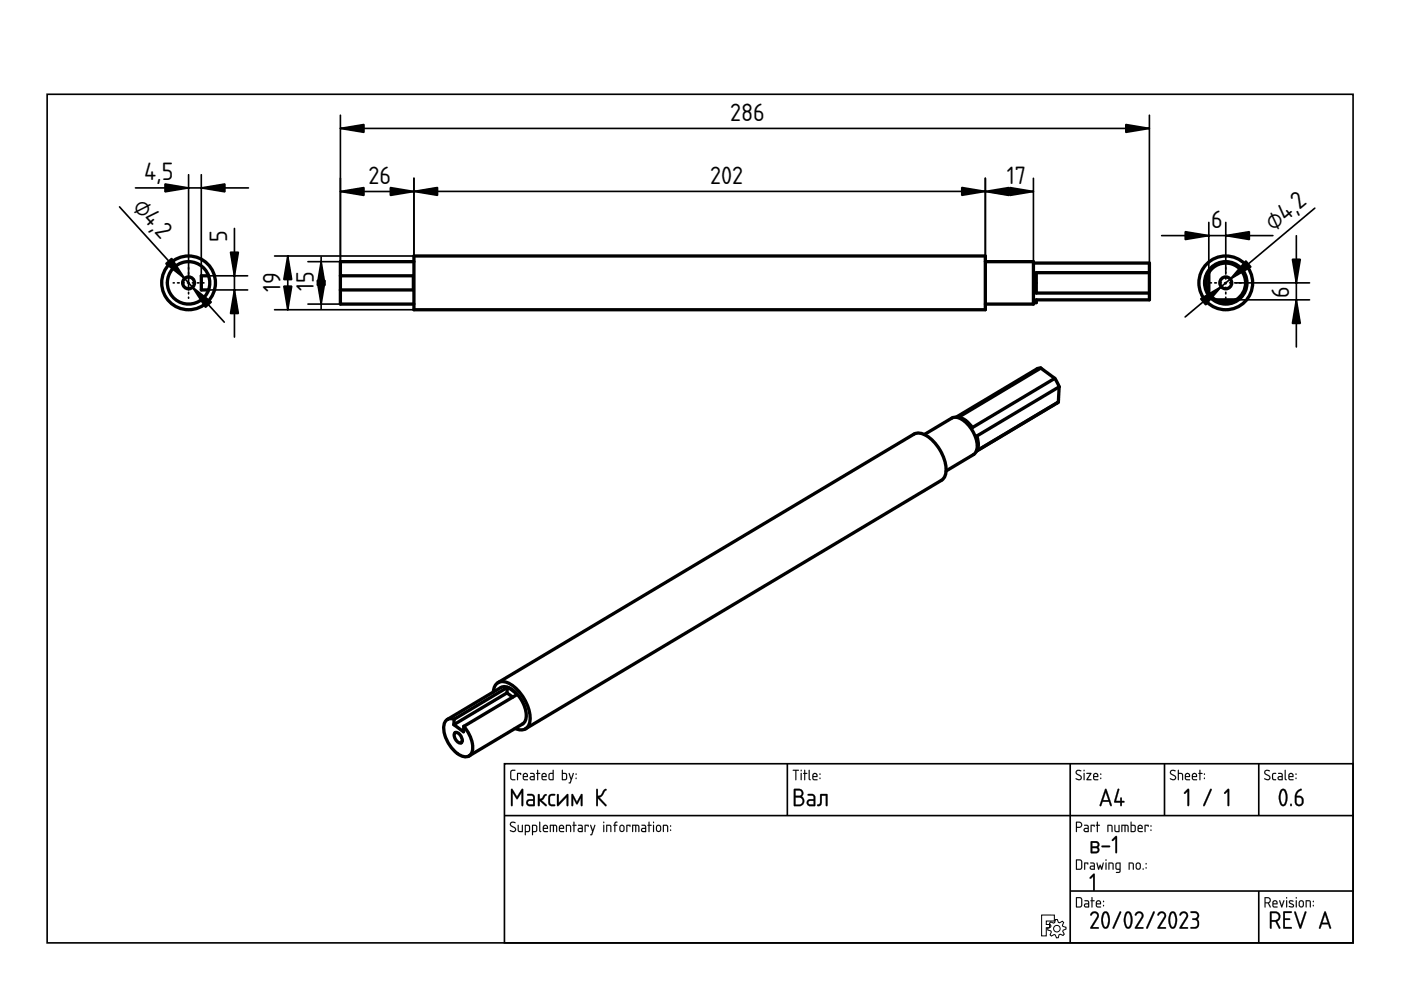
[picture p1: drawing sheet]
<svg xmlns="http://www.w3.org/2000/svg" width="297mm" height="210mm" viewBox="0 0 297 210" stroke-linecap="round" stroke-linejoin="round" font-family="sans-serif">
<defs><g id="words">
<g font-size="5">
<text x="154.8" y="25.7">286</text>
<text x="30.6" y="38.1">4,5</text>
<text x="78.1" y="39.1">26</text>
<text x="150.6" y="39.1">202</text>
<text x="213.4" y="39.1">17</text>
<text x="27.9" y="44.1" transform="rotate(48 27.9 44.1)">⌀4,2</text>
<text x="48.2" y="51.3" transform="rotate(-90 48.2 51.3)">5</text>
<text x="256.8" y="48.4">6</text>
<text x="270.1" y="49.1" transform="rotate(-40 270.1 49.1)">⌀4,2</text>
<text x="59.5" y="62" transform="rotate(-90 59.5 62)">19</text>
<text x="66.6" y="61.7" transform="rotate(-90 66.6 61.7)">15</text>
<text x="273.3" y="63.2" transform="rotate(-90 273.3 63.2)">6</text>
</g>
</g></defs>
<path d="M10 20h276.9v179.9h-276.9zM107 161.9h179.9v38h-179.9zM107 172.9h179.9M166.9 161.9v11M226.9 161.9v38M246.9 161.9v11M266.9 161.9v11M226.9 188.9h60M266.9 188.9v11" fill="none" stroke="#000" stroke-width=".35"/>
<g fill="#000">
<path d="M231.8 185.3l.1-.1 .2 .2v3.3l-.2 .2-.1-.2v-2.9l-.5 .5-.3-.2z"/>
<path d="M108.2 174.4a.7 .7 0 0 1 1.1 .1h-.1a.48 .48 0 0 0-.5-.1 .48 .48 0 0 0-.3 .5l1 .8-.1 .6a.76 .76 0 0 1-1.2-.3l.9 .2 .2-.3-1.1-.9zM108.3 174.4l-.2 .6 .9 .5a.37 .37 0 0 1 .2 .6 .37 .37 0 0 1-.5 .1l-.5-.2v.2a.67 .67 0 0 0 .8 .2 .67 .67 0 0 0 .4-.7l-1.1-.9 .2-.4 .7 .1 .1-.1-.7-.2zM109.8 174.9l.2 .1v1.1l.6 .1v-1.2l.2-.1v1.5h-.6l-.3-.1zM109.8 174.9l.1 1.4 .9 .1v-1.5l-.1 .1v1.2h-.5l-.2-.1v-1.1zM111.5 175.1v1.1h.5l.1-1zM111.5 175.1l.7 .1-.1 1h-.6zM111.3 174.9h.8l.3 .4-.1 1-.8 .1-.1 .7-.1-.1zM111.3 174.9v2.1h.2v-.6h.5a.94 .94 0 0 0 .3-1.4zM113 175.1v1.1h.6v-1zM113 175.1l.7 .1-.1 1h-.6zM112.8 174.9h.9l.2 .4-.1 1-.8 .1-.1 .7-.1-.1zM112.8 174.9v2.1h.2v-.6h.5a.94 .94 0 0 0 .3-1.4zM114.3 174.2l.2 .1v1.7l.3 .3-.2 .1-.3-.3zM114.4 174.3l-.1 1.8 .1 .2 .2 .1-.1-2.1zM115.4 175.2l-.1 .3h.7l-.2-.4zM115.4 175.2a.36 .36 0 0 1 .4-.1 .36 .36 0 0 1 .2 .5h-.7zM115.3 175a.55 .55 0 0 1 .7 0 .55 .55 0 0 1 .1 .8l-.8-.1 .1 .4 .8 .2-.7 .1a.92 .92 0 0 1-.2-1.4zM115.3 175l-.2 .4 .1 .9 1 .1v-.2h-.8l-.1-.3v-.2h.9l-.1-.6-.5-.2zM116.6 174.9l1.4 .1 .1 .3v1.1l-.2-.1-.1-1.1-.3-.1v1.2l-.1 .1-.2-.1v-1.2h-.4v1.2l-.2 .1zM116.6 174.9v1.5l.2-.1v-1.2h.4l.2 1.3v-1.3h.5v1.2l.2 .1a1.36 1.36 0 0 0-.3-1.5zM118.8 175.2l-.1 .3h.7l-.2-.4zM118.8 175.2a.36 .36 0 0 1 .4-.1 .36 .36 0 0 1 .2 .5h-.7zM118.7 175a.56 .56 0 0 1 .7 0 .56 .56 0 0 1 .1 .8l-.8-.1 .1 .4 .8 .2-.7 .1a.92 .92 0 0 1-.2-1.4zM118.7 175l-.2 .4 .1 .9 1 .1v-.2h-.8l-.1-.3v-.2h.9l-.1-.6-.4-.2zM120 174.9h.7l.3 .1 .1 1.4-.2-.1-.1-1.1-.6-.1v1.2l-.2 .1zM120 174.9v1.5l.2-.1v-1.2l.7 .1 .1 1.2 .1-.7a.7 .7 0 0 0-.3-.8 .7 .7 0 0 0-.8 0zM121.6 174.2l.2 .1v.6l.5 .1-.5 .1v1.2l-.1 .1-.1-.1v-1.2l-.3-.1 .3-.1zM121.6 174.2v.7l-.2 .1 .2 .1 .1 1.3 .1-1.3 .4-.1-.4-.1v-.6zM122.7 175.8l.1 .4h.5v-.5zM122.7 175.8l.7-.1v.5h-.7zM122.6 174.9h.7l.3 .4-.1 1.1h-.6a.46 .46 0 0 1-.5-.4 .46 .46 0 0 1 .5-.5h.4v-.3l-.7-.1zM122.6 174.9v.1l.7 .2 .1 .4h-.5a.43 .43 0 0 0-.4 .4 .43 .43 0 0 0 .4 .4h.6l.1-1.1-.3-.4zM124 174.9l.8 .1-.1 .3-.1-.2h-.4v1.2l-.1 .1-.2-.1zM124 174.9l.1 1.5 .1-1.3h.4l.1 .2 .1-.3zM125.1 174.9l.3 .1 .3 1 .3-1 .1-.1 .1 .1-.8 2.1-.3-.1 .3-.1 .2-.6zM125.2 174.9l.4 1.4-.2 .6-.3 .1 .3 .1 .8-2.1h-.2l-.3 1-.4-1zM127.9 174.9l.2 .1v1.3l-.1 .1-.1-.1zM127.9 174.9l.1 1.5 .1-1.4zM127.9 174.4a.15 .15 0 0 1 .3 0 .15 .15 0 0 1-.3 0zM127.9 174.2v.3h.2v-.3zM128.5 174.9h.7l.3 .1 .1 1.4-.2-.1-.1-1.1-.6-.1v1.2l-.2 .1zM128.6 174.9v1.5l.1-.1v-1.2l.7 .1 .1 1.2 .1-.7a.7 .7 0 0 0-.2-.8 .7 .7 0 0 0-.8 0zM130.4 174.3l.5-.1v.2l-.4 .1v.4l.4 .1-.4 .1v1.2l-.2 .1-.1-1.3-.2-.1 .2-.1zM130.4 174.3l-.1 .6-.3 .1 .3 .1v1.3l.1-1.3 .5-.1-.5-.1 .1-.3 .4-.2v-.2zM131.6 175.2v.8l.5 .1 .1-.8-.2-.2zM131.6 175.1l.5 .1 .1 .6a.36 .36 0 0 1-.3 .4 .36 .36 0 0 1-.4-.3zM131.5 175a.55 .55 0 0 1 .6-.1 .55 .55 0 0 1 .3 .5l-.1 .8-.2 .2h-.5l-.3-.5v-.7zM131.5 175l-.1 .2-.1 .7a.53 .53 0 0 0 .6 .5 .53 .53 0 0 0 .5-.5l-.2-.9-.4-.1zM132.8 174.9l.9 .1-.1 .3-.1-.2h-.5v1.2l-.1 .1-.1-.1zM132.8 174.9l.1 1.5 .1-1.3h.5l.1 .2 .1-.3zM134 174.9l1.4 .1 .2 .3-.1 1.1-.2-.1v-1.1l-.4-.1v1.2l-.1 .1-.1-.1v-1.2h-.5v1.2l-.2 .1zM134.1 174.9l-.1 1.5 .2-.1v-1.2h.5l.1 1.3 .1-1.3h.4l.1 1.2 .1 .1a1.36 1.36 0 0 0-.2-1.5zM136.2 175.8l.1 .4h.5v-.5zM136.2 175.8l.6-.1v.5h-.6zM136 174.9h.8l.2 .4v1.1h-.7a.46 .46 0 0 1-.4-.4 .46 .46 0 0 1 .4-.5h.5v-.3l-.8-.1zM136 174.9v.1l.8 .2v.4h-.5a.43 .43 0 0 0-.4 .4 .43 .43 0 0 0 .4 .4h.7v-1.1l-.3-.4zM137.5 174.2l.2 .1v.6l.5 .1-.5 .1v1.2l-.1 .1-.1-.1v-1.2l-.2-.1 .2-.1zM137.5 174.2v.7l-.2 .1 .2 .1 .1 1.3 .1-1.3 .4-.1-.4-.1v-.6zM138.5 174.9l.2 .1v1.3l-.1 .1-.2-.1zM138.5 174.9l.1 1.5 .1-1.4zM138.4 174.4a.15 .15 0 0 1 .3 0 .15 .15 0 0 1-.3 0zM138.5 174.2v.3h.1v-.3zM139.4 175.2l-.1 .8 .5 .1 .1-.8-.2-.2zM139.4 175.1l.5 .1 .1 .6a.36 .36 0 0 1-.4 .4 .36 .36 0 0 1-.3-.3zM139.3 175a.55 .55 0 0 1 .6-.1 .55 .55 0 0 1 .3 .5l-.1 .8-.3 .2h-.4l-.3-.5v-.7zM139.3 175l-.2 .2v.7a.53 .53 0 0 0 .5 .5 .53 .53 0 0 0 .6-.5l-.2-.9-.4-.1zM140.6 174.9h.6l.4 .1v1.4l-.2-.1v-1.1l-.6-.1v1.2l-.2 .1zM140.6 174.9v1.5l.1-.1v-1.2l.7 .1 .2 1.2v-.7a.7 .7 0 0 0-.2-.8 .7 .7 0 0 0-.8 0zM142.1 175.9h.2v.3l-.2-.1zM142.1 175.9v.2h.1v-.2zM142.1 175h.2v.3h-.2zM142.1 175v.2h.2v-.2z"/>
<path d="M108.3 174.4a.64 .64 0 0 1 1 .1h-.1a.49 .49 0 0 0-.6-.1 .49 .49 0 0 0-.2 .5l.7 .5a.6 .6 0 0 1 .2 .8 .6 .6 0 0 1-.9 .1l-.3-.1 .1-.2a.51 .51 0 0 0 .6 .2 .51 .51 0 0 0 .4-.5l-1-.6-.1-.3zM109.8 174.9l.2 .1v1.1l.2 .1h.5v-1.2l.1-.1v1.5l-.9-.1zM111.5 175.1v1.1h.5l.2-1zM111.3 174.9a.77 .77 0 0 1 .9 .1 .77 .77 0 0 1 .2 .9l-.3 .5h-.6v.7h-.2zM113 175.1v1.1h.6l.1-1zM112.8 174.9a.77 .77 0 0 1 1 .1 .77 .77 0 0 1 .1 .9l-.2 .5h-.7v.7h-.2zM114.3 174.2l.2 .1v1.7l.3 .3-.2 .1-.3-.3zM115.4 175.2l-.1 .3h.7l-.2-.4zM115.3 175a.55 .55 0 0 1 .7 0 .55 .55 0 0 1 .1 .7h-.8l.1 .5 .8 .1-.7 .1a.91 .91 0 0 1-.2-1.4zM116.6 174.9h1.2a1.25 1.25 0 0 1 .2 1.5l-.1-1.2-.2-.1h-.2l-.1 1.3-.2-.1v-1.2h-.4v1.2l-.2 .1zM118.8 175.2l-.1 .3h.7l-.2-.4zM118.7 175a.55 .55 0 0 1 .7 0 .55 .55 0 0 1 .1 .7h-.8l.1 .5 .8 .1-.7 .1a.91 .91 0 0 1-.2-1.4zM120 174.9a.71 .71 0 0 1 .8 0 .71 .71 0 0 1 .3 .8l-.1 .7-.1-1.2-.7-.1v1.2l-.2 .1zM121.6 174.2l.2 .1v.6l.4 .1-.4 .1-.1 1.3-.1-1.3-.2-.1 .2-.1zM122.7 175.8l.1 .4h.5v-.5zM122.6 174.9h.7l.3 .4-.1 1.1h-.6a.44 .44 0 0 1-.4-.4 .44 .44 0 0 1 .4-.5h.4v-.3l-.7-.1zM124 174.9l.8 .1-.1 .3-.1-.2h-.4l-.1 1.3zM125.2 174.9l.1 .1 .4 1 .3-1h.2l-.8 2.1-.3-.1 .3-.1 .2-.6zM127.9 174.9l.2 .1-.1 1.4zM127.9 174.4a.15 .15 0 0 1 .3 0 .15 .15 0 0 1-.3 0zM128.5 174.9a.71 .71 0 0 1 .9 0 .71 .71 0 0 1 .2 .8l-.1 .7-.1-1.2-.7-.1v1.2l-.2 .1zM130.4 174.3l.5-.1v.2l-.4 .2v.3l.4 .1-.4 .1-.2 1.3-.1-1.3-.2-.1 .2-.1zM131.6 175.2l-.1 .7a.34 .34 0 0 0 .4 .3 .34 .34 0 0 0 .3-.4l-.1-.6zM131.5 175l.6-.1a.93 .93 0 0 1 0 1.5h-.4a.96 .96 0 0 1-.2-1.4zM132.8 174.9l.9 .1-.1 .3-.1-.2h-.5l-.1 1.3zM134.1 174.9h1.2a1.25 1.25 0 0 1 .2 1.5l-.2-1.2-.2-.1h-.2l-.1 1.3-.1-.1v-1.2h-.5v1.2l-.2 .1zM136.2 175.8l.1 .4h.5v-.5zM136 174.9h.7l.3 .4v1.1h-.7a.44 .44 0 0 1-.4-.4 .44 .44 0 0 1 .4-.5h.5v-.3l-.8-.1zM137.5 174.2l.2 .1v.6l.5 .1-.5 .1-.1 1.3-.1-1.3-.2-.1 .2-.1zM138.5 174.9l.2 .1-.1 1.4zM138.4 174.4a.15 .15 0 0 1 .3 0 .15 .15 0 0 1-.3 0zM139.4 175.2l-.1 .7a.34 .34 0 0 0 .3 .3 .34 .34 0 0 0 .4-.4l-.1-.6zM139.3 175l.6-.1a.93 .93 0 0 1-.1 1.5h-.4a.96 .96 0 0 1-.1-1.4zM140.6 174.9a.71 .71 0 0 1 .8 0 .71 .71 0 0 1 .3 .8l-.1 .7-.2-1.2-.6-.1v1.2l-.2 .1zM142.1 175.9h.2v.2h-.2zM142.1 175h.2v.3h-.2z"/>
<path d="M108.3 163.4l.9-.2v.2l-.6 .1-.2 .1v1.3l.2 .3h.6l.1 .2h-.8l-.3-.3v-1.4zM109.6 163.9l.9 .1-.1 .3-.1-.2h-.5l-.1 1.3zM111.1 164.2v.3h.6l-.2-.4zM111 164a.55 .55 0 0 1 .8 0 .55 .55 0 0 1 0 .8h-.7l.1 .4 .7 .1-.6 .1a.91 .91 0 0 1-.3-1.4zM112.6 164.8v.4h.6v-.4zM112.4 163.9h.7l.3 .4-.1 1.1h-.6a.44 .44 0 0 1-.4-.4 .44 .44 0 0 1 .4-.5h.5l-.1-.3-.7-.1zM113.9 163.2l.2 .1v.6l.4 .1-.4 .1-.1 1.3-.1-1.3-.2-.1 .2-.1zM115.1 164.2l-.1 .3h.7l-.2-.4zM115 164a.55 .55 0 0 1 .7 0 .55 .55 0 0 1 .1 .8h-.8l.1 .4 .8 .1-.7 .1a.91 .91 0 0 1-.2-1.4zM116.6 164.1l-.1 .1a.63 .63 0 0 0 0 .7 .63 .63 0 0 0 .7 .3v-1.1zM116.4 164l.8-.1v-.6l.2-.1v2.2h-.8l-.3-.2zM119.3 164.1v1.1h.5a.78 .78 0 0 0 .2-1zM119.2 163.2l.1 .1v.6h.7l.2 .3v.8l-.2 .4-.9-.1zM120.6 163.9l.2 .1 .3 1 .4-1h.2l-.8 2.1-.3-.1 .2-.1 .2-.6zM122.1 164.9h.1v.2h-.1zM122.1 164h.1v.3h-.1z"/>
<path d="M108.3 163.3l1-.1v.2l-.7 .1-.2 .1v1.3l.1 .2 .8 .1v.2h-.8l-.3-.3v-1.4zM108.4 163.4l-.2 .3v1.4l.3 .3h.7v-.2h-.6l-.2-.3v-1.3l.2-.2h.6v-.2zM109.6 163.9l.9 .1-.1 .3-.1-.2h-.5v1.2l-.1 .1-.1-.1zM109.7 163.9v1.5l.1-1.3h.5l.1 .2 .1-.3zM111.1 164.2v.3h.6l-.2-.4zM111.1 164.2a.36 .36 0 0 1 .5-.1 .36 .36 0 0 1 .1 .5h-.7zM111 164a.55 .55 0 0 1 .8 0 .55 .55 0 0 1 0 .8h-.7v.3l.9 .2-.7 .1a.92 .92 0 0 1-.3-1.4zM111 164l-.2 .4 .2 .9 .9 .1v-.1l-.8-.1-.1-.3v-.2h.9l-.1-.6-.4-.2zM112.6 164.8v.4h.6v-.4zM112.5 164.8l.7-.1v.5h-.6zM112.4 163.9h.7l.3 .4v1.1h-.7a.46 .46 0 0 1-.4-.4 .46 .46 0 0 1 .4-.5h.5l-.1-.3-.7-.1zM112.4 163.9v.2l.8 .1v.4h-.5a.43 .43 0 0 0-.4 .4 .43 .43 0 0 0 .4 .4h.6l.1-1.1-.3-.4zM113.9 163.2l.2 .1v.6l.5 .1-.5 .1v1.2l-.1 .1-.1-.1v-1.2l-.3-.1 .3-.1zM113.9 163.3v.6l-.2 .1 .2 .1 .1 1.3 .1-1.3 .4-.1-.4-.1v-.6zM115.1 164.2l-.1 .3h.7l-.2-.4zM115.1 164.2a.36 .36 0 0 1 .4-.1 .36 .36 0 0 1 .2 .5h-.7zM115 164a.55 .55 0 0 1 .8 0 .55 .55 0 0 1 0 .8h-.8l.1 .3 .8 .2-.7 .1a.92 .92 0 0 1-.2-1.4zM115 164l-.2 .4 .1 .9 1 .1v-.1l-.8-.1-.1-.3v-.2h.9l-.1-.6-.4-.2zM116.6 164.1l-.1 1 .7 .1v-1.1zM116.6 164.1h.6v1.1h-.3a.65 .65 0 0 1-.3-1.1zM116.4 164l.8-.1v-.6l.2-.1v2.2h-.8l-.3-.2zM116.4 164l-.1 1.2 .3 .2h.7l.1-2.1h-.2v.6zM119.3 164.1v1.1h.5a.76 .76 0 0 0 0-1.1zM119.3 164.1h.5a.73 .73 0 0 1 .2 1l-.7 .1zM119.1 163.2l.3 .1-.1 .6h.7l.2 .3v1l-.2 .2-.9-.1zM119.2 163.2l-.1 2.1 .9 .1 .2-.4v-.8l-.2-.3h-.7v-.6zM120.6 163.9l.2 .1 .3 1 .3-1 .2-.1 .1 .1-.8 2.1-.3-.1 .2-.1 .2-.6zM120.6 163.9l.4 1.4-.2 .6-.2 .1 .3 .1 .8-2.1h-.2l-.4 1-.3-1zM122 164.9h.2v.3h-.2zM122.1 164.9v.2h.1v-.2zM122 164h.2v.3h-.2zM122.1 164v.2l.1 .1v-.3z"/>
<path d="M108.4 167.3h.3l.9 1.6 1-1.6h.3v3.6h-.3l-.1-.2v-2.6l-.9 1.4-.9-1.4v2.6v.2h-.3zM108.4 167.3v3.6h.2l.1-.2v-2.7l.9 1.4 1-1.4v2.7v.2h.3v-3.6h-.3l-1 1.7-.9-1.7zM112 169.9v.4l.2 .2 .8 .1v-.8zM112 169.9l1.1-.1v.8l-1.1-.1-.1-.3zM111.8 168.4l1.1-.1 .5 .6v1.9l-.2 .2h-.9a.77 .77 0 0 1-.8-.8 .77 .77 0 0 1 .8-.8h.7v-.5l-.2-.2h-1zM111.8 168.4v.2l1 .1 .2 .2 .1 .6h-.8a.72 .72 0 0 0-.7 .7 .72 .72 0 0 0 .7 .7l1.1-.1v-1.9l-.5-.5zM114.1 168.4h.3v1l.5-.2 .6-.8 .3-.1 .1 .2-.7 1-.4 .2 1.1 .9v.2l-.3 .1-1.2-1.1 .1 .9a.21 .21 0 0 1-.3 .3 .21 .21 0 0 1-.2-.3zM114.1 168.4v2.4h.3v-1.1l1.2 1.2h.3v-.3l-1.1-.9 .3-.2 .8-1h-.4l-.6 .7-.5 .2v-1zM116.4 168.5l.4-.2h.7l.2 .1v.3a.86 .86 0 0 0-1.1 .5l.1 1.2 1 .2v.1a.93 .93 0 0 1-1.5-.5l.1-1.3zM116.5 168.6l-.2 .3v1.3a.87 .87 0 0 0 1.4 .5l-.2-.1-.7-.1a1.97 1.97 0 0 1 0-1.8h.7l.2-.2-.2-.1h-.5zM118.1 168.4h.3l.1 .2v1.6l1.6-1.7 .4-.1v2.5h-.3l-.1-.2v-1.7l-1.6 1.8-.4 .1zM118.2 168.4v2.4h.3l1.7-1.8v1.7l.2 .2v-2.5l-.3 .1-1.7 1.8v-1.7v-.2zM121.2 168.4h.3l.8 1.6 .8-1.6h.4v2.5h-.3l-.1-.2v-1.5l-.8 1.4-.8-1.4v1.5v.2h-.3zM121.2 168.4v2.5h.3v-.2v-1.5l.8 1.3 .8-1.3 .1 1.5v.2h.2v-2.5h-.2l-.9 1.7-.8-1.7zM126.4 167.3h.3l.1 .2v1.2l.5-.1 .7-1.1 .5-.2 .1 .2-.3 .2a1.95 1.95 0 0 1-1.2 1.4l1.4 1.5a.21 .21 0 0 1 .1 .3 .21 .21 0 0 1-.4 0l-1.4-1.6v1.4l-.1 .2h-.3zM126.5 167.3l-.1 3.5 .2 .1 .1-.2v-1.5l1.6 1.6h.3l-.1-.2-1.5-1.5 .6-.2 1-1.5-.2-.1-.4 .2a1.76 1.76 0 0 1-1.2 1.3l-.1-1.3v-.2z"/>
<path d="M108.4 167.3h.3l.9 1.6 1-1.6h.3v3.6h-.3v-.2v-2.6l-1 1.4-.9-1.4v2.6l-.1 .2h-.2zM112 169.9l-.1 .4 .3 .2 .8 .1v-.8zM111.8 168.4h1.1l.5 .5v1.9l-.2 .1h-.9a.74 .74 0 0 1-.7-.7 .74 .74 0 0 1 .7-.8h.7v-.5l-.2-.2-1-.1zM114.1 168.4l.3 .1v.9a.95 .95 0 0 0 .9-.9l.4-.1a.17 .17 0 0 1 .2 .1 .17 .17 0 0 1-.1 .2l-.6 .8-.4 .2 1.1 .9a.18 .18 0 0 1 0 .3 .18 .18 0 0 1-.3 0l-1.2-1.1v.9a.19 .19 0 0 1-.2 .2 .19 .19 0 0 1-.2-.2zM116.5 168.5l.3-.1 .7-.1 .2 .1v.2a.86 .86 0 0 0-1.1 .6l.1 1.2 .1 .1 .9 .1v.1a.92 .92 0 0 1-1.4-.5v-1.3zM118.1 168.4h.3l.1 .2v1.6l1.6-1.7 .4-.1-.1 2.5h-.2l-.1-.2v-1.7l-1.6 1.8-.4 .1zM121.2 168.4h.3l.8 1.6 .9-1.6h.3v2.5h-.3l-.1-.2v-1.5l-.8 1.4-.8-1.4v1.5v.2h-.3zM126.5 167.3h.2l.1 .2v1.2a1.28 1.28 0 0 0 1.1-1.1l.5-.3a.18 .18 0 0 1 .2 .1 .18 .18 0 0 1-.1 .2l-.2 .1a1.95 1.95 0 0 1-1.2 1.4l1.4 1.5 .1 .3-.3-.1-1.5-1.5v1.4l-.1 .2h-.2z"/>
<path d="M168.1 163.2h1.2l.1 .1-.6 .1 .1 1.9-.2 .1-.1-.1v-1.9h-.5zM168.1 163.2v.2h.5l.1 2 .1-2 .6-.1zM169.8 163.9l.2 .1v1.3l-.1 .1-.2-.1zM169.8 163.9l.1 1.5 .1-1.4zM169.7 163.4a.15 .15 0 0 1 .3 0 .15 .15 0 0 1-.3 0zM169.8 163.2v.3h.1v-.3zM170.5 163.2l.2 .1v.6l.5 .1-.5 .1v1.2l-.1 .1-.1-.1v-1.2l-.2-.1 .2-.1zM170.5 163.3v.6l-.2 .1 .2 .1 .1 1.3 .1-1.3 .4-.1-.4-.1v-.6zM171.5 163.2l.2 .1v1.7l.2 .3-.1 .1-.4-.3zM171.5 163.3v1.8v.2l.3 .1-.1-2.1zM172.5 164.2l-.1 .3h.7l-.2-.4zM172.5 164.2a.36 .36 0 0 1 .5-.1 .36 .36 0 0 1 .1 .5h-.7zM172.4 164a.55 .55 0 0 1 .8 0 .55 .55 0 0 1 0 .8h-.8l.1 .3 .8 .2-.6 .1a.92 .92 0 0 1-.3-1.4zM172.4 164l-.2 .4 .2 .9 .9 .1v-.1l-.8-.1-.1-.3v-.2h.9l-.1-.6-.4-.2zM173.8 164.9h.1v.3h-.1zM173.8 164.9v.2h.1v-.2zM173.8 164h.1l.1 .3h-.2zM173.8 164v.2l.1 .1v-.3z"/>
<path d="M168.1 163.2l1.3 .1-.6 .1-.1 2-.1-2h-.5zM169.8 163.9l.2 .1-.1 1.4zM169.8 163.4a.14 .14 0 0 1 .2 0 .14 .14 0 0 1-.2 0zM170.5 163.2l.2 .1v.6l.5 .1-.5 .1-.1 1.3-.1-1.3-.2-.1 .2-.1zM171.5 163.2l.2 .1v1.7l.2 .3-.1 .1-.3-.3zM172.5 164.2l-.1 .3h.7l-.2-.4zM172.4 164a.55 .55 0 0 1 .8 0 .55 .55 0 0 1 0 .8h-.8l.1 .4 .8 .1-.6 .1a.91 .91 0 0 1-.3-1.4zM173.8 164.9h.1v.2h-.1zM173.8 164h.1v.3h-.1z"/>
<path d="M168.4 167.3l.9-.1a.93 .93 0 0 1 .9 .6 .93 .93 0 0 1-.2 1.1 1.11 1.11 0 0 1 .5 1.2 1.11 1.11 0 0 1-1 .8h-1.2zM168.7 169.1v1.5h.7a.74 .74 0 0 0 .8-.8 .74 .74 0 0 0-.8-.7zM168.7 167.6v1.1h.7a.56 .56 0 0 0 .6-.5 .56 .56 0 0 0-.6-.6zM171.5 169.9l-.1 .4 .2 .2 .9 .1v-.8zM171.3 168.4h1.1l.4 .5 .1 1.9-.2 .1h-1a.74 .74 0 0 1-.7-.7 .74 .74 0 0 1 .7-.8h.8v-.5l-.2-.2-1-.1zM173.9 168.4h1.5v2.5h-.3v-.2v-2h-.9a3.1 3.1 0 0 1-.1 2l-.7 .2-.1-.1v-.2a.47 .47 0 0 0 .6-.5z"/>
<path d="M168.4 167.2h.9a.96 .96 0 0 1 1 .6 .96 .96 0 0 1-.3 1.1 1.11 1.11 0 0 1 .5 1.2 1.11 1.11 0 0 1-1 .9l-1.2-.1v-3.4zM168.4 167.3v3.6h1.1a1.08 1.08 0 0 0 1-.9 1.08 1.08 0 0 0-.6-1.1l.4-.5a.92 .92 0 0 0-.4-1l-.3-.1zM168.7 169.1v1.5h.7a.72 .72 0 0 0 .7-.8 .72 .72 0 0 0-.7-.7zM168.6 169.1h1.1l.3 .2a.75 .75 0 0 1 .1 .9 .75 .75 0 0 1-.7 .4h-.8zM168.7 167.6v1.1h.7a.53 .53 0 0 0 .6-.5 .53 .53 0 0 0-.6-.6zM168.6 167.6h.8a.58 .58 0 0 1 .6 .6 .58 .58 0 0 1-.6 .5h-.8zM171.5 169.9l-.1 .4 .2 .2 .9 .1v-.8zM171.5 169.9l1-.1v.8l-1-.1-.1-.3zM171.2 168.4l1.2-.1 .5 .6v1.9l-.2 .2h-1a.77 .77 0 0 1-.7-.8 .77 .77 0 0 1 .7-.8h.8v-.5l-.2-.2h-1.1zM171.3 168.4v.2l1 .1 .2 .2v.6h-.8a.72 .72 0 0 0-.6 .7 .72 .72 0 0 0 .6 .7l1.1-.1v-1.9l-.4-.5zM173.9 168.4h1.5v2.5h-.3v-.2v-2h-.8a3.1 3.1 0 0 1-.2 2l-.7 .2h-.1v-.3a.46 .46 0 0 0 .5-.5zM173.9 168.4v1.7a.67 .67 0 0 1-.6 .6 .62 .62 0 0 0 .8 0 .62 .62 0 0 0 .1-.7v-1.3h.9v2l.3 .2v-2.5z"/>
<path d="M228.2 163.4a.7 .7 0 0 1 1 .1v.1a.48 .48 0 0 0-.6-.1 .48 .48 0 0 0-.3 .4l1 .8-.1 .6a.76 .76 0 0 1-1.1-.3l.8 .2 .2-.3-1-.9zM228.2 163.4l-.1 .6 .8 .6a.37 .37 0 0 1 .2 .5 .37 .37 0 0 1-.5 .1l-.4-.2-.1 .2a.67 .67 0 0 0 .8 .2 .67 .67 0 0 0 .4-.7l-1-.9 .1-.4 .8 .1v-.1l-.6-.2zM229.8 163.9l.2 .1v1.3l-.2 .1-.1-.1zM229.8 163.9v1.5l.1-1.4zM229.7 163.4a.15 .15 0 0 1 .3 0 .15 .15 0 0 1-.3 0zM229.8 163.2v.3h.1v-.3zM230.3 163.9h1.1l-.8 1.3h.7l.1 .2h-1.1l.8-1.3h-.7zM230.4 163.9v.2h.7l-.7 1.3h1l-.1-.2h-.7l.8-1.3zM232 164.2v.3h.6l-.1-.4zM232 164.2a.36 .36 0 0 1 .5-.1 .36 .36 0 0 1 .1 .5h-.6zM231.9 164a.55 .55 0 0 1 .8 0 .55 .55 0 0 1 .1 .8h-.8v.3l.9 .2-.7 .1a.92 .92 0 0 1-.3-1.4zM232 164l-.2 .4 .1 .9 .9 .1v-.1l-.7-.1-.1-.3v-.2h.8l-.1-.6-.4-.2zM233.3 164.9h.2v.3h-.2zM233.3 164.9v.2h.2v-.2zM233.3 164h.2v.3h-.2zM233.3 164v.2l.2 .1v-.3z"/>
<path d="M228.2 163.4a.64 .64 0 0 1 1 .1 .49 .49 0 0 0-.6-.1 .49 .49 0 0 0-.3 .6l.7 .4a.6 .6 0 0 1 .3 .8 .6 .6 0 0 1-1 .1l-.2-.1 .1-.2a.51 .51 0 0 0 .6 .2 .51 .51 0 0 0 .3-.5l-.9-.6-.2-.3zM229.8 163.9l.2 .1-.2 1.4zM229.7 163.4a.15 .15 0 0 1 .3 0 .15 .15 0 0 1-.3 0zM230.3 163.9h1.1l-.8 1.3h.7l.1 .2h-1l.7-1.3h-.7zM232 164.2v.3h.6l-.1-.4zM231.9 164a.55 .55 0 0 1 .8 0 .55 .55 0 0 1 .1 .8h-.8l.1 .4 .8 .1-.7 .1a.91 .91 0 0 1-.3-1.4zM233.3 164.9h.2v.2h-.2zM233.3 164h.2v.3h-.2z"/>
<path d="M228.3 174.4v.9h.5a.45 .45 0 0 0 .4-.5 .45 .45 0 0 0-.4-.4zM228.2 174.2h.6a.66 .66 0 0 1 .6 .7 .66 .66 0 0 1-.6 .6h-.5v.8l-.2 .1zM230 175.8l.1 .4h.5v-.5zM229.9 174.9h.7l.2 .4v1.1h-.6a.44 .44 0 0 1-.5-.4 .44 .44 0 0 1 .5-.5h.4v-.3l-.7-.1zM231.3 174.9l.8 .1-.1 .3-.1-.2h-.5l-.1 1.3zM232.6 174.2l.2 .1v.6l.4 .1-.4 .1-.1 1.3-.1-1.3-.3-.1 .3-.1zM234.8 174.9a.71 .71 0 0 1 .9 0 .71 .71 0 0 1 .2 .8l-.1 .7-.1-1.2-.7-.1v1.2l-.2 .1zM236.3 174.9l.2 .1v1.1l.2 .1h.5v-1.2l.1-.1v1.5l-.9-.1zM237.8 174.9h1.2a1.25 1.25 0 0 1 .2 1.5l-.1-1.2-.3-.1h-.2l-.1 1.3-.1-.1v-1.2h-.4v1.2l-.2 .1zM239.9 175.1v1.1h.4a.78 .78 0 0 0 .2-1zM239.7 174.2l.2 .1v.6h.7l.2 .3v.8l-.3 .4-.8-.1zM241.5 175.2l-.1 .3h.7l-.2-.4zM241.4 175a.55 .55 0 0 1 .7 0 .55 .55 0 0 1 .1 .7h-.8l.1 .5 .8 .1-.7 .1a.91 .91 0 0 1-.2-1.4zM242.7 174.9l.9 .1-.1 .3-.2-.2h-.4l-.1 1.3zM243.9 175.9h.2v.2h-.2zM243.9 175h.2v.3h-.2z"/>
<path d="M228.3 174.4v.9h.5a.43 .43 0 0 0 .4-.5 .43 .43 0 0 0-.4-.4zM228.3 174.4h.5a.46 .46 0 0 1 .4 .4 .46 .46 0 0 1-.4 .5h-.5zM228.1 174.2h.9l.3 .2a.67 .67 0 0 1 .1 .7 .67 .67 0 0 1-.6 .5l-.5-.1 .1 .8-.3 .1zM228.2 174.3v2.1l.1-.9a.87 .87 0 0 0 1-.3v.1a.66 .66 0 0 0-.5-1.1zM230 175.8l.1 .4h.5v-.5zM230 175.8l.6-.1v.5h-.6zM229.9 174.9h.7l.3 .4-.1 1.1h-.6a.46 .46 0 0 1-.5-.4 .46 .46 0 0 1 .5-.5h.4v-.3l-.7-.1zM229.9 174.9v.1l.7 .2v.4h-.4a.43 .43 0 0 0-.4 .4 .43 .43 0 0 0 .4 .4h.6v-1.1l-.2-.4zM231.2 174.9l.9 .1-.1 .3-.1-.2h-.5l.1 1.2-.2 .1-.1-.1zM231.3 174.9v1.5l.1-1.3h.5l.1 .2 .1-.3zM232.6 174.2l.2 .1v.6l.4 .1-.4 .1v1.2l-.1 .1-.2-.1 .1-1.2-.3-.1 .3-.1zM232.6 174.2v.7l-.2 .1 .2 .1 .1 1.3 .1-1.3 .4-.1-.4-.1v-.6zM234.8 174.9h.7l.3 .1 .1 1.4-.2-.1-.1-1.1-.6-.1v1.2l-.2 .1zM234.8 174.9v1.5l.2-.1v-1.2l.7 .1 .1 1.2 .1-.7a.7 .7 0 0 0-.3-.8 .7 .7 0 0 0-.8 0zM236.3 174.9l.2 .1v1.1l.6 .1v-1.2l.3-.1v1.5h-.7l-.3-.1zM236.3 174.9l.1 1.4 .9 .1v-1.5l-.1 .1v1.2h-.5l-.2-.1v-1.1zM237.8 174.9l1.4 .1 .1 .3v1.1l-.2-.1-.1-1.1-.4-.1v1.2l-.1 .1-.1-.1v-1.2h-.4v1.2l-.2 .1zM237.8 174.9v1.5l.1-.1v-1.2h.5l.1 1.3 .1-1.3h.4l.1 1.2 .2 .1a1.36 1.36 0 0 0-.3-1.5zM239.9 175.1v1.1h.4a.76 .76 0 0 0 .1-1.1zM239.9 175.1h.5a.73 .73 0 0 1 .2 1l-.7 .1zM239.7 174.2l.2 .1v.6h.7l.2 .2v1.1l-.3 .2-.8-.1zM239.7 174.2v2.1l.8 .1 .3-.4v-.8l-.2-.3h-.7v-.6zM241.5 175.2l-.1 .3h.7l-.2-.4zM241.5 175.2a.36 .36 0 0 1 .4-.1 .36 .36 0 0 1 .2 .5h-.7zM241.4 175a.56 .56 0 0 1 .7 0 .56 .56 0 0 1 .1 .8l-.8-.1 .1 .4 .8 .2-.7 .1a.92 .92 0 0 1-.2-1.4zM241.4 175l-.2 .4 .1 .9 .9 .1v-.2h-.7l-.1-.3v-.2h.8l-.1-.6-.4-.2zM242.7 174.9l.9 .1-.1 .3-.2-.2h-.4v1.2l-.1 .1-.1-.1zM242.7 174.9l.1 1.5 .1-1.3h.5l.1 .2v-.3zM243.9 175.9h.2v.3l-.2-.1zM244 175.9v.2h.1v-.2zM243.9 175h.2v.3h-.2zM244 175v.2h.1v-.2z"/>
<path d="M231.6 179.8v.8h.8a.37 .37 0 0 0 .3-.4 .37 .37 0 0 0-.4-.4zM231.3 178.4l1.1-.1a.73 .73 0 0 1 .7 .5 .73 .73 0 0 1-.3 .8 .73 .73 0 0 1 .3 .8 .73 .73 0 0 1-.7 .5h-1l-.2-.1zM231.6 178.7v.7h.8a.37 .37 0 0 0 .3-.3 .37 .37 0 0 0-.3-.4zM233.6 179.3h1.6l.2 .2-.2 .1h-1.5h-.1zM236.5 177.3l.1-.1 .2 .2v3.3l-.1 .2-.2-.2v-2.9l-.5 .5-.3-.1z"/>
<path d="M231.6 179.8v.8l.8-.1a.35 .35 0 0 0 .3-.3 .35 .35 0 0 0-.4-.4zM231.6 179.8h.9l.2 .3v.3l-.2 .2h-.9zM231.3 178.4l1.1-.1a.76 .76 0 0 1 .7 .5 .76 .76 0 0 1-.3 .8 .74 .74 0 0 1 .3 .9 .74 .74 0 0 1-.7 .4h-1l-.2-.1zM231.3 178.4v2.4l1.1 .1a.71 .71 0 0 0 .6-.5 .71 .71 0 0 0-.2-.8 .7 .7 0 0 0 .2-.8 .7 .7 0 0 0-.6-.4zM231.6 178.7v.7h.8a.35 .35 0 0 0 .3-.3 .35 .35 0 0 0-.3-.4zM231.6 178.7l.9 .1a.38 .38 0 0 1 .2 .4 .38 .38 0 0 1-.3 .3h-.8zM233.6 179.3h1.6l.2 .2-.2 .2h-1.5l-.1-.1zM233.6 179.3l.1 .3h1.5l.1-.1-.1-.2zM236.5 177.3l.1-.1 .3 .2v3.3l-.2 .2-.3-.2 .1-2.9-.5 .5-.3-.1zM236.5 177.3l-.7 .9h.3l.4-.4v2.9l.2 .2 .1-.2v-3.3v-.1z"/>
<path d="M234.3 167.3l.3 .1 1.1 3.2-.1 .4-.3-.2-.2-.8h-1.3l-.4 .9h-.2l-.1-.1zM234.4 167.3l-1.2 3.5 .1 .1 .2-.1 .2-.8h1.4l.5 .9 .1-.2-1.1-3.3zM234.4 168l-.5 1.7h1.1zM234.4 167.9l.6 1.8h-1.2zM237 167.2l.3 .1v.1l-.7 2.4h.9v-.5l.2-.2 .2 .2v.5h.3l.2 .2-.2 .2h-.3v.5l-.2 .2-.2-.2v-.5h-1.1l-.2-.2zM237 167.3l-.8 2.7 .2 .2h1.1v.5l.2 .2 .1-.2v-.6l.6-.1-.2-.2h-.4v-.6l-.2-.1-.1 .7h-.9l.7-2.4-.1-.1z"/>
<path d="M234.3 167.3l.3 .1 1.1 3.3-.1 .2-.5-.9h-1.3l-.4 .9-.3-.1zM234.4 168l-.5 1.7h1.1zM237 167.3h.3v.1l-.7 2.4h.9v-.5l.2-.2 .2 .2v.5h.3l.2 .2-.5 .2v.5l-.2 .2-.2-.2v-.5h-1.1l-.2-.2z"/>
<path d="M248.2 163.4a.7 .7 0 0 1 1 .1l-.1 .1a.48 .48 0 0 0-.5-.1 .48 .48 0 0 0-.3 .4l1 .8-.1 .6a.76 .76 0 0 1-1.1-.3l.8 .2 .2-.3-1-.9zM248.2 163.4l-.1 .6 .8 .6a.37 .37 0 0 1 .2 .5 .37 .37 0 0 1-.5 .1l-.5-.2v.2a.67 .67 0 0 0 .8 .2 .67 .67 0 0 0 .4-.7l-1.1-.9 .2-.4 .7 .1 .1-.1-.6-.2zM249.7 163.2h.2v.7h.7l.2 .2v1.3l-.2-.1-.1-1.1-.5-.1v1.2l-.3 .1zM249.8 163.3v2.1l.1-.1v-1.2h.5l.2 .1v1.1l.2 .1v-1.3l-.2-.2h-.7v-.6zM251.5 164.2l-.1 .3h.7l-.2-.4zM251.5 164.2a.36 .36 0 0 1 .4-.1 .36 .36 0 0 1 .2 .5h-.7zM251.4 164a.56 .56 0 0 1 .8 0 .56 .56 0 0 1 0 .8h-.8l.1 .3 .8 .2-.6 .1a.92 .92 0 0 1-.3-1.4zM251.4 164l-.2 .4 .1 .9 1 .1v-.1l-.8-.1-.1-.3v-.2h.9l-.1-.6-.4-.2zM253 164.2l-.1 .3h.7l-.2-.4zM253 164.2a.36 .36 0 0 1 .4-.1 .36 .36 0 0 1 .2 .5h-.7zM252.9 164a.56 .56 0 0 1 .7 0 .56 .56 0 0 1 .1 .8h-.8l.1 .3 .8 .2-.7 .1a.92 .92 0 0 1-.2-1.4zM252.9 164l-.2 .4 .1 .9 1 .1v-.1l-.8-.1-.1-.3v-.2h.9l-.1-.6-.4-.2zM254.3 163.2l.2 .1v.6l.5 .1-.5 .1v1.2l-.1 .1-.1-.1v-1.2l-.2-.1 .2-.1zM254.3 163.3v.6l-.2 .1 .2 .1 .1 1.3 .1-1.3 .4-.1-.4-.1v-.6zM255.3 164.9h.2v.3h-.2zM255.3 164.9v.2h.1v-.2zM255.3 164h.2v.3h-.2zM255.3 164v.2l.1 .1v-.3z"/>
<path d="M248.2 163.4a.64 .64 0 0 1 1 .1h-.1a.49 .49 0 0 0-.5-.1 .49 .49 0 0 0-.3 .6l.7 .4a.6 .6 0 0 1 .2 .8 .6 .6 0 0 1-.9 .1l-.2-.1v-.2a.51 .51 0 0 0 .6 .2 .51 .51 0 0 0 .4-.5l-.9-.6-.2-.3zM249.8 163.2h.1v.7h.7l.2 .2v1.3l-.2-.1v-1.1l-.2-.1h-.5v1.2l-.1 .1zM251.5 164.2l-.1 .3h.7l-.2-.4zM251.4 164a.55 .55 0 0 1 .7 0 .55 .55 0 0 1 .1 .8h-.8l.1 .4 .8 .1-.6 .1a.91 .91 0 0 1-.3-1.4zM253 164.2l-.1 .3h.7l-.2-.4zM252.9 164a.55 .55 0 0 1 .7 0 .55 .55 0 0 1 .1 .8h-.8l.1 .4 .8 .1-.7 .1a.91 .91 0 0 1-.2-1.4zM254.3 163.2l.2 .1v.6l.5 .1-.5 .1-.1 1.3-.1-1.3-.2-.1 .2-.1zM255.3 164.9h.1v.2h-.1zM255.3 164h.1l.1 .3h-.2z"/>
<path d="M251.7 167.3l.2-.1 .2 .2v3.3l-.2 .2-.2-.2 .1-2.9-.5 .5-.3-.1zM251.8 167.3l-.8 .9 .3 .1 .5-.5v2.9l.1 .2 .2-.2v-3.3v-.1zM256.6 167.3h.3v.2l-1.4 3.3-.4 .1v-.3zM256.6 167.3l-1.4 3.6 .2-.1 1.5-3.3-.1-.2zM260.2 167.3l.2-.1 .2 .2v3.3l-.2 .2-.2-.2 .1-2.9-.5 .5-.3-.1zM260.3 167.3l-.8 .9 .3 .1 .5-.5v2.9l.1 .2 .2-.2v-3.3v-.1z"/>
<path d="M251.8 167.3l.1-.1 .2 .2v3.3l-.2 .2-.1-.2v-2.9l-.5 .5-.3-.1zM256.6 167.3h.3v.2l-1.4 3.3-.4 .1v-.3zM260.3 167.3l.1-.1 .2 .2v3.3l-.2 .2-.1-.2v-2.9l-.5 .5-.3-.1z"/>
<path d="M268.2 163.4a.7 .7 0 0 1 1 .1l-.1 .1a.48 .48 0 0 0-.5-.1 .48 .48 0 0 0-.3 .4l1 .8-.1 .6a.76 .76 0 0 1-1.2-.3l.9 .2 .2-.3-1-.9zM268.2 163.4l-.1 .6 .8 .6a.37 .37 0 0 1 .2 .5 .37 .37 0 0 1-.5 .1l-.5-.2v.2a.67 .67 0 0 0 .8 .2 .67 .67 0 0 0 .4-.7l-1.1-.9 .2-.4 .7 .1 .1-.1-.6-.2zM269.8 164l.8-.1v.2l-.6 .1a.64 .64 0 0 0-.1 .7 .64 .64 0 0 0 .7 .3v.2h-.5l-.4-.2zM269.8 164a.83 .83 0 0 0-.1 .9 .83 .83 0 0 0 .8 .5v-.2h-.5a.76 .76 0 0 1 .2-1.1l.3-.1v-.1zM271.2 164.8v.4h.5v-.4zM271.1 164.8l.7-.1v.5h-.7zM271 163.9h.7l.3 .4-.1 1.1h-.6a.46 .46 0 0 1-.5-.4 .46 .46 0 0 1 .5-.5h.4v-.3l-.7-.1zM271 163.9v.2l.7 .1 .1 .4h-.5a.43 .43 0 0 0-.4 .4 .43 .43 0 0 0 .4 .4h.6l.1-1.1-.3-.4zM272.4 163.2l.2 .1v1.7l.2 .3-.1 .1-.3-.3zM272.4 163.3v1.8l.1 .2 .2 .1-.1-2.1zM273.4 164.2v.3h.6l-.1-.4zM273.4 164.2a.36 .36 0 0 1 .5-.1 .36 .36 0 0 1 .1 .5h-.6zM273.3 164a.56 .56 0 0 1 .8 0 .56 .56 0 0 1 .1 .8h-.8v.3l.9 .2-.7 .1a.92 .92 0 0 1-.3-1.4zM273.4 164l-.2 .4 .1 .9 .9 .1v-.1l-.7-.1-.1-.3v-.2h.8l-.1-.6-.4-.2zM274.7 164.9h.2v.3h-.2zM274.7 164.9v.2h.2l-.1-.2zM274.7 164h.2v.3h-.2zM274.7 164v.2l.2 .1v-.3z"/>
<path d="M268.2 163.4a.64 .64 0 0 1 1 .1h-.1a.49 .49 0 0 0-.5-.1 .49 .49 0 0 0-.3 .6l.7 .4a.6 .6 0 0 1 .2 .8 .6 .6 0 0 1-.9 .1l-.2-.1v-.2a.51 .51 0 0 0 .6 .2 .51 .51 0 0 0 .4-.5l-.9-.6-.2-.3zM269.8 164l.7-.1v.2a.44 .44 0 0 0-.5 0 .44 .44 0 0 0-.1 .5v.5l.7 .2a.55 .55 0 0 1-.7 .1 .55 .55 0 0 1-.2-.7zM271.1 164.8l.1 .4h.5v-.4zM271 163.9h.7l.3 .4-.1 1.1h-.6a.44 .44 0 0 1-.4-.4 .44 .44 0 0 1 .4-.5h.4v-.3l-.7-.1zM272.4 163.2l.2 .1v1.7l.2 .3-.1 .1-.3-.3zM273.4 164.2v.3h.6l-.1-.4zM273.3 164a.55 .55 0 0 1 .8 0 .55 .55 0 0 1 .1 .8h-.8l.1 .4 .8 .1-.7 .1a.91 .91 0 0 1-.3-1.4zM274.7 164.9h.2v.2h-.2zM274.7 164h.2v.3h-.2z"/>
<path d="M271.9 167.6l-.4 1.3a2.07 2.07 0 0 0 .5 1.7 2.3 2.3 0 0 0 .5-2.3l-.2-.6zM271.6 167.4a.84 .84 0 0 1 1 0 .84 .84 0 0 1 .3 .9l.1 .9a2.09 2.09 0 0 1-.7 1.7h-.2a1.53 1.53 0 0 1-1-1.7l.2-1.2zM273.6 170.5h.3v.4h-.3zM275 167.8l.8-.5 .2 .1a1.88 1.88 0 0 0-1.1 1.3 1.12 1.12 0 0 1 1.5 .9 1.12 1.12 0 0 1-1.2 1.3l-.5-.4-.2-.4a2.91 2.91 0 0 1 .3-2.1zM274.9 169.1v1a.57 .57 0 0 0 .6 .5 .57 .57 0 0 0 .5-.6l-.1-.7-.3-.2z"/>
<path d="M271.9 167.7l-.4 1.2a2.09 2.09 0 0 0 .5 1.6l.3-.1 .2-.6 .1-1.2-.3-.9zM271.9 167.6h.1a2.19 2.19 0 0 1 .6 1.9l-.2 .9-.5 .2-.3-.5-.1-1 .1-.8zM271.6 167.4l.5-.2 .5 .3 .3 .8 .1 .9a2.11 2.11 0 0 1-.7 1.7h-.5l-.3-.2-.4-1.2 .1-1.2zM271.7 167.4a2.82 2.82 0 0 0 .1 3.5l.6-.1 .3-.4 .2-.9v-1.2a.82 .82 0 0 0-.4-.8 .82 .82 0 0 0-.8-.1zM273.6 170.5l.2-.1 .1 .5h-.3zM273.6 170.5v.3h.2v-.3zM275 167.7l.7-.5 .3 .2-.1 .2a1.46 1.46 0 0 0-1 1.1h.8l.5 .3a1.4 1.4 0 0 1-.1 1.7 .89 .89 0 0 1-1.3 0l-.3-.6a2.94 2.94 0 0 1 .3-2.1zM275 167.8l-.2 .2a2.89 2.89 0 0 0-.2 2.1 .93 .93 0 0 0 1.1 .8 .93 .93 0 0 0 .7-1.3 1.12 1.12 0 0 0-1.5-.8l.2-.7 .8-.6v-.2h-.2zM274.9 169.1v1l.2 .4 .4 .1 .4-.2a.84 .84 0 0 0-.4-1.3zM274.9 169.1h.7l.3 .1a.74 .74 0 0 1 .2 1 .74 .74 0 0 1-1 .3l-.2-.4z"/>
<path d="M228.3 182.4v1.8h.7l.2-.3v-1.3l-.2-.2zM228.2 182.2h.9l.3 .3v1.4l-.3 .5h-1zM229.9 182.9l.8 .1-.1 .3-.1-.2h-.4l-.1 1.3zM231.3 183.8l.1 .4h.5v-.5zM231.2 182.9h.7l.2 .4v1.1h-.6a.44 .44 0 0 1-.5-.4 .44 .44 0 0 1 .5-.5h.4v-.3l-.7-.1zM232.5 182.9l.2 .1 .2 .9 .4-.6 .3 .6 .2-.9 .2-.1-.3 1.5-.2-.1-.3-.6-.2 .6-.2 .1zM234.4 182.9l.2 .1-.1 1.4zM234.4 182.4a.15 .15 0 0 1 .3 0 .15 .15 0 0 1-.3 0zM235 182.9a.71 .71 0 0 1 .9 0 .71 .71 0 0 1 .2 .8l-.1 .7-.1-1.2-.7-.1v1.2l-.2 .1zM236.8 183.2l-.1 .9 .7 .1v-1.1zM236.6 183l1-.1v.5a1.95 1.95 0 0 1-.1 1.6l-.3 .1-.6-.1 .6-.1 .2-.5a.62 .62 0 0 1-.7-.1 .62 .62 0 0 1-.2-.6zM239.3 182.9a.71 .71 0 0 1 .9 0 .71 .71 0 0 1 .2 .8l-.1 .7-.1-1.2-.7-.1v1.2l-.2 .1zM241.1 183.2l-.1 .7a.34 .34 0 0 0 .4 .3 .34 .34 0 0 0 .3-.4l-.1-.6zM241 183l.6-.1a.93 .93 0 0 1-.1 1.5h-.4a.96 .96 0 0 1-.1-1.4zM242.3 184.1h.1l.1 .3h-.2zM242.9 183.9h.2v.2h-.2zM242.9 183h.2v.3h-.2z"/>
<path d="M228.3 182.4v1.8h.7l.2-.3v-1.3l-.2-.1zM228.3 182.4h.7l.2 .2 .1 1.3a.72 .72 0 0 1-1 .3zM228.1 182.2h1l.3 .3 .1 1.4-.4 .5h-1zM228.2 182.2v2.2h.9l.3-.5v-1.4l-.3-.2zM229.9 182.9l.9 .1-.2 .3-.1-.2h-.4v1.2l-.1 .1-.2-.1zM229.9 182.9l.1 1.5 .1-1.3h.4l.1 .2 .1-.3zM231.3 183.8l.1 .4h.5v-.5zM231.3 183.8l.6-.1v.5l-.6-.1zM231.2 182.9h.7l.3 .4-.1 1.1h-.6a.46 .46 0 0 1-.5-.4 .46 .46 0 0 1 .5-.5h.4v-.3l-.7-.1zM231.2 182.9v.1l.7 .2v.3h-.4a.43 .43 0 0 0-.5 .5 .43 .43 0 0 0 .5 .4h.6v-1.1l-.2-.4zM232.5 182.9l.2 .1 .2 .9 .4-.6 .3 .6 .2-.9 .2-.1-.3 1.5-.2-.1-.3-.6-.2 .6-.2 .1zM232.5 182.9l.4 1.5 .3-.7 .3 .6 .1 .1 .4-1.5-.2 .1-.2 1-.3-.7-.4 .7-.2-1zM234.4 182.9l.2 .1v1.3l-.1 .1-.1-.1zM234.4 182.9l.1 1.5 .1-1.4zM234.4 182.4a.15 .15 0 0 1 .3 0 .15 .15 0 0 1-.3 0zM234.4 182.2v.3h.2v-.3zM235 182.9l.7-.1 .3 .2 .1 1.4-.2-.1-.1-1.1-.6-.1v1.2l-.2 .1zM235 182.9v1.5l.2-.1v-1.2l.7 .1 .1 1.2 .1-.7a.7 .7 0 0 0-.2-.8 .7 .7 0 0 0-.9 0zM236.8 183.2l-.1 .9 .7 .1v-1.1zM236.8 183.1h.6v1.1h-.6zM236.6 183l1-.1v.5a1.96 1.96 0 0 1-.1 1.6l-.3 .1-.6-.1 .7-.2 .1-.4a.62 .62 0 0 1-.7 0 .62 .62 0 0 1-.2-.7zM236.6 183l-.1 1.1 .2 .3h.7v.3l-.2 .2-.6 .1a.65 .65 0 0 0 1-.3l-.1-1.8zM239.3 182.9l.7-.1 .3 .2 .1 1.4-.2-.1-.1-1.1-.6-.1v1.2l-.2 .1zM239.3 182.9v1.5l.2-.1v-1.2l.7 .1 .1 1.2 .1-.7a.7 .7 0 0 0-.2-.8 .7 .7 0 0 0-.9 0zM241.1 183.2l-.1 .8 .5 .1 .1-.8-.2-.2zM241.1 183.1l.5 .1 .1 .6a.36 .36 0 0 1-.3 .4 .36 .36 0 0 1-.4-.3zM241 183l.5-.1 .3 .3 .1 .8-.4 .4h-.4l-.3-.4v-.8zM241 183l-.2 .2v.7a.53 .53 0 0 0 .5 .5 .53 .53 0 0 0 .6-.5l-.2-.9-.4-.1zM242.3 184.1h.2v.3h-.2zM242.3 184.2v.2h.1v-.2zM242.9 183.9h.2v.2h-.2zM242.9 183.9v.2h.2v-.2zM242.9 183h.2v.3h-.2zM242.9 183v.2h.2v-.2z"/>
<path d="M228.3 190.4v1.8h.7l.2-.3v-1.3l-.2-.2zM228.2 190.2h.9l.3 .3v1.4l-.3 .5h-1zM230.1 191.8l.1 .4h.5v-.5zM230 190.9h.7l.2 .4v1.1h-.7a.44 .44 0 0 1-.4-.4 .44 .44 0 0 1 .4-.5h.5v-.3l-.7-.1zM231.4 190.2l.2 .1v.6l.5 .1-.5 .1-.1 1.3-.1-1.3-.2-.1 .2-.1zM232.6 191.2v.3h.6l-.2-.4zM232.5 191a.55 .55 0 0 1 .8 0 .55 .55 0 0 1 0 .7h-.7l.1 .5 .7 .1-.6 .1a.91 .91 0 0 1-.3-1.4zM233.9 191.9h.1v.2h-.1zM233.9 191h.2v.2h-.2z"/>
<path d="M228.3 190.4v1.8h.7l.2-.3v-1.3l-.2-.1zM228.3 190.4h.7l.2 .2 .1 1.3a.72 .72 0 0 1-1 .3zM228.1 190.2h1l.3 .3 .1 1.4-.4 .5h-1zM228.2 190.2v2.2h.9l.3-.5v-1.4l-.3-.2zM230.1 191.8l.1 .4h.5v-.5zM230.1 191.8l.6-.1v.5l-.6-.1zM229.9 190.9h.8l.2 .4v1.1h-.7a.46 .46 0 0 1-.4-.4 .46 .46 0 0 1 .4-.5h.5v-.3l-.8-.1zM230 190.9v.1l.7 .2v.3h-.5a.43 .43 0 0 0-.4 .5 .43 .43 0 0 0 .4 .4h.7v-1.1l-.2-.4zM231.4 190.2l.2 .1v.6l.5 .1-.5 .1v1.2l-.1 .1-.1-.1v-1.2l-.2-.1 .2-.1zM231.5 190.2l-.1 .7-.2 .1 .2 .1 .1 1.3 .1-1.3 .5-.1-.5-.1v-.6zM232.6 191.2v.3h.6l-.2-.4zM232.6 191.2a.36 .36 0 0 1 .5-.1 .36 .36 0 0 1 .1 .4h-.7zM232.5 191a.55 .55 0 0 1 .8 0 .55 .55 0 0 1 0 .8l-.7-.1v.4l.9 .2-.7 .1a.92 .92 0 0 1-.3-1.4zM232.5 191l-.1 .4 .1 .9 .9 .1v-.2h-.7l-.2-.3v-.2h.9l-.1-.7-.4-.1zM233.9 191.9h.2v.2h-.2zM233.9 191.9v.2h.1v-.2zM233.9 191h.2v.3h-.2zM233.9 191v.2h.1v-.2z"/>
<path d="M231.4 193.5a.92 .92 0 0 1 1.3-.1 .92 .92 0 0 1 .1 1.3l-1.2 1.9h1.2h.1v.3h-1.7v-.3l1.3-2.1a.6 .6 0 0 0-.3-.9 .6 .6 0 0 0-.8 .5l-.3-.1zM234.3 193.6l-.5 1.3a2.07 2.07 0 0 0 .6 1.7 2.3 2.3 0 0 0 .5-2.3l-.3-.6zM234 193.4a.84 .84 0 0 1 .9 0 .84 .84 0 0 1 .3 .9l.1 .9a2.09 2.09 0 0 1-.7 1.7h-.2a1.53 1.53 0 0 1-.9-1.7l.2-1.2zM237.4 193.3h.3v.2l-1.5 3.3-.3 .1v-.3zM239 193.6l-.4 1.3a2.07 2.07 0 0 0 .6 1.7 2.3 2.3 0 0 0 .4-2.3l-.2-.6zM238.8 193.4a.84 .84 0 0 1 .9 0 .84 .84 0 0 1 .3 .9l.1 .9a2.09 2.09 0 0 1-.7 1.7h-.2a1.53 1.53 0 0 1-.9-1.7l.2-1.2zM240.9 193.5a.92 .92 0 0 1 1.2-.1 .92 .92 0 0 1 .2 1.3l-1.2 1.9h1.2h.1v.3h-1.7l-.1-.3 1.4-2.1a.6 .6 0 0 0-.3-.9 .6 .6 0 0 0-.8 .5l-.3-.1zM244.6 193.3h.2v.2l-1.4 3.3-.3 .1v-.3zM245.7 193.5a.92 .92 0 0 1 1.2-.1 .92 .92 0 0 1 .2 1.3l-1.2 1.9h1.1h.2v.3h-1.8v-.3l1.3-2.1a.6 .6 0 0 0-.2-.9 .6 .6 0 0 0-.8 .5l-.3-.1zM248.5 193.6l-.4 1.3a2.07 2.07 0 0 0 .5 1.7 2.3 2.3 0 0 0 .5-2.3l-.2-.6zM248.2 193.4a.84 .84 0 0 1 .9 0 .84 .84 0 0 1 .4 .9l.1 .9a2.09 2.09 0 0 1-.7 1.7h-.3a1.53 1.53 0 0 1-.9-1.7l.2-1.2zM250.3 193.5a.92 .92 0 0 1 1.3-.1 .92 .92 0 0 1 .1 1.3l-1.1 1.9h1.1h.1v.3h-1.7v-.3l1.3-2.1a.6 .6 0 0 0-.2-.9 .6 .6 0 0 0-.9 .5l-.2-.1zM252.5 193.3a1.2 1.2 0 0 1 1.7 .8l-.4 .8a1.18 1.18 0 0 1 .3 1.6 1.18 1.18 0 0 1-1.7 .2l.2-.1a.88 .88 0 0 0 1-.1 .88 .88 0 0 0 .3-1l-.4-.4-.7-.1v-.3a.67 .67 0 0 0 .9-.2 .67 .67 0 0 0-.1-.8l-1.1-.2z"/>
<path d="M231.4 193.5a.92 .92 0 0 1 1.4 .1l.2 .3-.1 .6-1.3 2.1 1.2-.1 .2 .1-.1 .3h-1.7v-.3l1.3-2.1 .1-.4-.1-.3a.64 .64 0 0 0-1.1 .3l-.3-.1zM231.5 193.4l-.3 .6 .1 .1 .2-.1a.59 .59 0 0 1 .9-.4 .59 .59 0 0 1 .1 .9l-1.3 2.1v.3h1.7l-.1-.3h-1.2l1.2-1.9a.94 .94 0 0 0-.5-1.4zM234.3 193.6l-.4 1.3a2.09 2.09 0 0 0 .5 1.6l.3-.2 .1-.5 .1-1.2-.3-.9zM234.2 193.6h.2a2.19 2.19 0 0 1 .6 1.9l-.3 .9-.4 .2-.3-.5-.2-1 .1-.8zM234 193.3l.4-.1 .5 .3 .4 .8v.9a2.11 2.11 0 0 1-.7 1.7h-.4l-.3-.3-.4-1.1 .1-1.2zM234 193.4a2.84 2.84 0 0 0 .2 3.5l.6-.1 .2-.4 .3-.9-.1-1.2a.82 .82 0 0 0-.3-.9 .82 .82 0 0 0-.9 0zM237.4 193.2l.3 .1v.2l-1.4 3.3-.4 .1v-.3zM237.4 193.3l-1.5 3.6 .3-.1 1.5-3.3-.1-.2zM239.1 193.6l-.4 1.3a2.09 2.09 0 0 0 .5 1.6l.3-.2 .1-.5 .1-1.2-.3-.9zM239 193.6h.2a2.19 2.19 0 0 1 .5 1.9l-.2 .9-.4 .2-.3-.5-.2-1 .1-.8zM238.8 193.3l.4-.1 .5 .3 .3 .8 .1 .9a2.11 2.11 0 0 1-.7 1.7h-.4l-.4-.3-.3-1.1 .1-1.2zM238.8 193.4a2.84 2.84 0 0 0 .2 3.5l.6-.1 .2-.4 .3-.9-.1-1.2a.82 .82 0 0 0-.3-.9 .82 .82 0 0 0-.9 0zM240.9 193.5a.92 .92 0 0 1 1.4 .1l.1 .3v.6l-1.3 2.1 1.2-.1 .1 .1v.3h-1.8v-.3l1.4-2.1 .1-.4-.1-.3a.64 .64 0 0 0-1.1 .3l-.3-.1zM241 193.4l-.4 .6 .2 .1 .2-.1a.59 .59 0 0 1 .8-.4 .59 .59 0 0 1 .2 .9l-1.4 2.1 .1 .3h1.7l-.1-.3h-1.2l1.2-1.9a.94 .94 0 0 0-.5-1.4zM244.5 193.2l.3 .1v.2l-1.4 3.3-.4 .1v-.3zM244.6 193.3l-1.5 3.6 .2-.1 1.5-3.3v-.2zM245.6 193.5a.92 .92 0 0 1 1.4 .1l.2 .3v.6l-1.3 2.1 1.1-.1 .2 .1v.3h-1.8v-.3l1.3-2.1 .1-.4-.1-.3a.64 .64 0 0 0-1 .3l-.3-.1zM245.8 193.4l-.4 .6 .2 .1 .1-.1a.59 .59 0 0 1 .9-.4 .59 .59 0 0 1 .2 .9l-1.4 2.1 .1 .3h1.7l-.2-.3h-1.2l1.3-1.9a.94 .94 0 0 0-.5-1.4zM248.5 193.6l-.4 1.3a2.09 2.09 0 0 0 .5 1.6l.3-.2 .2-.5 .1-1.2-.3-.9zM248.5 193.6h.1a2.19 2.19 0 0 1 .6 1.9l-.2 .9-.5 .2-.3-.5-.1-1 .1-.8zM248.2 193.3l.5-.1 .5 .3 .3 .8 .1 .9a2.11 2.11 0 0 1-.7 1.7h-.5l-.3-.3-.4-1.1 .1-1.2zM248.3 193.4a2.84 2.84 0 0 0 .1 3.5l.6-.1 .3-.4 .2-.9v-1.2a.82 .82 0 0 0-.4-.9 .82 .82 0 0 0-.8 0zM250.3 193.5a.92 .92 0 0 1 1.4 .1l.2 .3v.6l-1.3 2.1 1.1-.1 .2 .1v.3h-1.8v-.3l1.3-2.1 .1-.4-.1-.3a.64 .64 0 0 0-1.1 .3l-.3-.1zM250.5 193.4l-.4 .6 .1 .1 .2-.1a.59 .59 0 0 1 .9-.4 .59 .59 0 0 1 .1 .9l-1.3 2.1v.3h1.7l-.1-.3h-1.2l1.2-1.9a.94 .94 0 0 0-.4-1.4zM252.4 193.2h1.2l.4 .3a.88 .88 0 0 1-.2 1.4h.1a1.2 1.2 0 0 1 .2 1.7 1.2 1.2 0 0 1-1.7 .1l.2-.2 1.1-.1a.88 .88 0 0 0 0-1 .88 .88 0 0 0-.9-.4v-.3h.2a.61 .61 0 0 0 .7-.2 .61 .61 0 0 0 0-.7l-1.3-.3zM252.5 193.3v.2h.8a.56 .56 0 0 1 .6 .4 .56 .56 0 0 1-.2 .6l-.9 .4 .9 .3a.9 .9 0 0 1 .1 1.2 .9 .9 0 0 1-1.2 .2l-.2 .1a1.15 1.15 0 0 0 1.6-.2 1.15 1.15 0 0 0-.2-1.6 .93 .93 0 0 0 .3-1.2 .93 .93 0 0 0-1.1-.5z"/>
<path d="M231.7 185.3l.2-.1 .2 .2v3.3l-.2 .2-.2-.2 .1-2.9-.5 .5-.3-.2zM231.8 185.3l-.8 .8 .3 .1 .5-.4v2.9l.1 .2 .2-.2v-3.3v-.1z"/>
<path d="M268.3 190.4v.9a.56 .56 0 0 0 .7-.1 .56 .56 0 0 0 .1-.6zM268.1 190.2h.7a.66 .66 0 0 1 .6 .6 .66 .66 0 0 1-.4 .7l.4 .9-.2-.1-.4-.8h-.5v.8l-.2 .1zM270.1 191.2l-.1 .3h.7l-.2-.4zM270 191a.55 .55 0 0 1 .7 0 .55 .55 0 0 1 .1 .7h-.8l.1 .5 .8 .1-.7 .1a.91 .91 0 0 1-.2-1.4zM271.2 190.9l.2 .1 .4 1 .3-1h.2l-.5 1.4zM272.7 190.9l.2 .1-.1 1.4zM272.7 190.4a.15 .15 0 0 1 .3 0 .15 .15 0 0 1-.3 0zM273.4 191a.52 .52 0 0 1 .8 .2l-.5-.1-.2 .2 .6 .4a.45 .45 0 0 1 .1 .6 .45 .45 0 0 1-.6 .1l-.3-.1 .1-.2a.39 .39 0 0 0 .4 .1 .39 .39 0 0 0 .3-.3l-.7-.4zM274.8 190.9l.1 .1-.1 1.4zM274.7 190.4a.15 .15 0 0 1 .3 0 .15 .15 0 0 1-.3 0zM275.7 191.2l-.1 .7a.34 .34 0 0 0 .3 .3 .34 .34 0 0 0 .3-.4l-.1-.6zM275.6 191l.6-.1a.93 .93 0 0 1-.1 1.5h-.4a.96 .96 0 0 1-.1-1.4zM276.9 190.9a.71 .71 0 0 1 .8 0 .71 .71 0 0 1 .2 .8l-.1 .7-.1-1.2-.7-.1v1.2l-.1 .1zM278.4 191.9h.1v.2h-.1zM278.4 191h.1v.2h-.1z"/>
<path d="M268.3 190.4v.9l.8-.1 .1-.3-.1-.3zM268.3 190.4l.8 .2a.57 .57 0 0 1-.1 .7 .57 .57 0 0 1-.7 0zM268.1 190.2h.7a.66 .66 0 0 1 .6 .5 .66 .66 0 0 1-.4 .8l.4 .9-.2-.1-.4-.8h-.5v.8l-.2 .1zM268.1 190.3v2.1l.2-.1v-.8h.5l.6 .9-.4-.9 .4-.3-.1-.7-.3-.2zM270.1 191.2l-.1 .3h.7l-.2-.4zM270 191.2a.36 .36 0 0 1 .5-.1 .36 .36 0 0 1 .2 .4h-.7zM269.9 191h.1a.55 .55 0 0 1 .7 0 .55 .55 0 0 1 .1 .8l-.8-.1 .1 .4 .8 .2-.7 .1a.92 .92 0 0 1-.3-1.4zM270 191l-.2 .4 .1 .9 .9 .1v-.2h-.7l-.1-.3v-.2h.8l-.1-.7-.4-.1zM271.2 190.9l.2 .1 .4 1 .3-1.1 .2 .1-.5 1.4zM271.2 190.9l.6 1.5 .5-1.4h-.2l-.3 1-.4-1zM272.7 190.9l.2 .1v1.3l-.1 .1-.1-.1zM272.7 190.9l.1 1.5 .1-1.4zM272.7 190.4a.15 .15 0 0 1 .3 0 .15 .15 0 0 1-.3 0zM272.7 190.2v.3h.2v-.3zM273.4 191a.53 .53 0 0 1 .8 .2l-.5-.1-.2 .2 .6 .4a.41 .41 0 0 1 .2 .5 .41 .41 0 0 1-.5 .2l-.5-.1v-.2l.7 .1 .1-.2-.7-.5-.2-.3zM273.4 191v.5l.8 .5a.52 .52 0 0 1-.8 .1v.2l.6 .1 .2-.1 .1-.3-.1-.2-.7-.5 .2-.2h.5v-.1zM274.7 190.9l.3 .1v1.3l-.2 .1-.1-.1zM274.8 190.9v1.5l.1-1.4zM274.7 190.4a.15 .15 0 0 1 .3 0 .15 .15 0 0 1-.3 0zM274.8 190.2v.3h.1v-.3zM275.7 191.2l-.1 .8 .5 .1 .1-.8-.2-.2zM275.7 191.1l.4 .1 .2 .6a.36 .36 0 0 1-.4 .4 .36 .36 0 0 1-.4-.3zM275.5 191h.1a.55 .55 0 0 1 .5-.1 .55 .55 0 0 1 .4 .5l-.1 .8-.3 .2h-.4l-.4-.5 .1-.7zM275.6 191l-.2 .2v.7a.53 .53 0 0 0 .5 .5 .53 .53 0 0 0 .5-.5l-.1-.9-.4-.1zM276.8 190.9l.7-.1 .3 .2 .1 1.4-.2-.1-.1-1.1-.6-.1 .1 1.2-.3 .1zM276.9 190.9v1.5l.1-.1v-1.2l.7 .1 .1 1.2 .1-.7a.7 .7 0 0 0-.2-.8 .7 .7 0 0 0-.8 0zM278.4 191.9h.1v.2h-.1zM278.4 191.9v.2h.1v-.2zM278.4 191h.1v.3h-.1zM278.4 191v.2h.1v-.2z"/>
<path d="M269.6 193.6v1.5a1.06 1.06 0 0 0 1.5-.8l-.1-.3-.4-.4zM269.3 193.3l.1-.1a1.71 1.71 0 0 1 1.8 .4 1.12 1.12 0 0 1-.4 1.8l.6 1.2v.3l-.3-.1-.7-1.4h-.8v1.3v.2h-.3zM272.1 193.3h1.8v.2l-.2 .1h-1.3v1.1h1l.1 .2-.1 .2h-1v1.5h1.3h.2v.3h-1.8zM274.4 193.3l.4 .1 .9 2.8 .9-2.8 .3-.1-1.1 3.6-.3-.1zM280.8 193.3l.3 .1 1.1 3.2-.2 .3-.4-.9h-1.3l-.4 .9-.3-.2zM280.9 194l-.5 1.6h1.1z"/>
<path d="M269.6 193.6v1.5l1-.1 .3-.2a.74 .74 0 0 0 .1-.7 .74 .74 0 0 0-.6-.5zM269.6 193.6h1l.3 .2a.8 .8 0 0 1 .1 1.1 .8 .8 0 0 1-1 .2h-.4zM269.3 193.3l.1-.1a1.67 1.67 0 0 1 2 .6 1.12 1.12 0 0 1-.6 1.6l.6 1.2v.3l-.3-.1-.7-1.4h-.8v1.3v.2h-.3zM269.3 193.3v3.4l.1 .2 .2-.2v-1.3h.8l.7 1.4 .3 .1v-.3l-.7-1.3 .6-.4 .1-.7-.2-.5a1.71 1.71 0 0 0-1.9-.4zM272.1 193.2h1.8v.3l-.2 .1h-1.3v1.1h1l.2 .2-.2 .2h-1v1.5l1.3-.1 .2 .1v.3h-1.8zM272.1 193.3v3.5h1.7l-.1-.2h-1.3v-1.6h1l.1-.1-.1-.2h-1v-1.2h1.3l.1-.2zM274.4 193.3l.4 .1 .9 2.8 .9-2.8 .3-.1 .1 .2-1.2 3.4-.3-.1zM274.5 193.3l1 3.5 .3 .1 1.1-3.6-.3 .1-.9 2.9-1-2.9zM280.8 193.2l.3 .2 1.1 3.2-.2 .3-.2-.1-.2-.8h-1.3l-.4 .9h-.2l-.1-.2zM280.8 193.3l-1.1 3.4 .1 .2 .2-.1 .2-.8h1.4l.4 .9 .2-.2-1.1-3.3zM280.9 194l-.5 1.6h1.1zM280.9 193.9l.6 1.8h-1.2z"/>
</g>
<g fill="none" stroke="#000" stroke-width=".21">
<path d="M220.8 194h2.7v1.3h-1.7v.7h.7v.7h-.7v1.7h-1zM222.8 195.5l.6 .2 .2-.1 .2-.6h.4l.2 .6 .3 .1 .5-.4 .3 .3-.3 .6 .2 .2 .6 .2v.4l-.6 .2-.1 .3 .3 .6-.2 .2-.6-.2-.3 .1-.1 .6h-.4l-.3-.6-.2-.1-.6 .4-.3-.3 .3-.6-.1-.2-.7-.2v-.4l.6-.2 .1-.3-.3-.6z"/>
<circle cx="224.1" cy="196.9" r=".7"/>
</g>
<g fill="#fff">
<path d="M72.2 55.5h15.6v-1.2h121.1v1.2h10.2v.3h24.6v7.8h-24v.6h-.6v.3h-10.2v1.2h-121.1v-1.2h-15.6z" fill-rule="evenodd"/>
<path d="M87.8 54.3h121.1v11.4h-121.1z" fill-rule="evenodd"/>
<path d="M219.7 57.8h24v4.3h-24z" fill-rule="evenodd"/>
<path d="M72.2 55.5h15.6v9h-15.6v-3h15.4v-3h-15.4z" fill-rule="evenodd"/>
<path d="M208.9 55.5h10.2v9h-10.2z" fill-rule="evenodd"/>
<path d="M219.1 55.8h24.6v2h-24v4.3h24v1.5h-24v.6h-.6z" fill-rule="evenodd"/>
<path d="M72.2 58.5h15.4v3h-15.4z" fill-rule="evenodd"/>
</g>
<path d="M72.2 58.5h15.4v3h-15.4M87.8 55.5h-15.6v9h15.6M87.8 54.3h121.1v11.4h-121.1zM208.9 55.5h10.2v9h-10.2M219.1 55.8h24.6v7.8h-24v.6h-.6M243.7 57.8h-24v4.3h24" fill="none" stroke="#000" stroke-width=".7"/>
<g fill="none" stroke="#000" stroke-width=".35">
<path d="M72.2 24.4v37.1M72.2 27.2h171.5M87.8 37.8v17.7M208.9 37.8v17.7M219.1 37.8v17.7M243.7 24.4v37.1M58.2 54.3h29.6M61 54.3v11.4M65.3 55.5h6.9M68.1 54.5v11M72.2 40.6h146.9M58.2 65.7h29.6"/>
<path d="M65.3 64.5h6.9"/>
</g>
<path d="M72.2 27.2l5-.8v1.7zM238.7 26.4l5 .8-5 .9zM61 54.3l.8 5h-1.6zM68.1 55.5l.8 5h-1.6zM72.2 40.6l5-.8v1.6zM82.8 39.8l5 .8-5 .8zM87.8 40.6l5-.8v1.6zM203.9 39.8l5 .8-5 .8zM208.9 40.6l5-.8v1.6zM214.1 39.8l5 .8-5 .8zM60.2 60.7h1.6l-.8 5zM67.3 59.5h1.6l-.8 5z" fill="#000" stroke="#000" stroke-width=".35"/>
<g fill="#fff">
<path d="M36.5 57.1a4.5 4.5 0 0 1 7.7 1.4h-1.5v3h1.5a4.5 4.5 0 0 1-6.5 2.4 4.5 4.5 0 0 1-1.2-6.8z" fill-rule="evenodd"/>
<path d="M42.7 58.5h1.5l.3 1.5-.3 1.5h-1.5z" fill-rule="evenodd"/>
<circle cx="40" cy="60" r="5.7"/>
<circle cx="40" cy="60" r="4.5"/>
<circle cx="40" cy="60" r="1.26"/>
</g>
<g fill="none" stroke="#000" stroke-width=".7">
<path d="M44.2 58.5a4.5 4.5 0 0 0-6.9-2.1 4.5 4.5 0 0 0 0 7.2 4.5 4.5 0 0 0 6.9-2.1M44.2 58.5l.3 1.5-.3 1.5M44.2 58.5h-1.5v3h1.5"/>
<circle cx="40" cy="60" r="5.7"/>
<circle cx="40" cy="60" r="1.26"/>
</g>
<path d="M40 56.7v6.5M43.2 60h-6.5" fill="none" stroke="#000" stroke-width=".35" stroke-dasharray=".3 .7"/>
<path d="M28.7 39.8h24M40 37v24.5M42.7 37v24.5M25.3 43.9l22.3 24.4M44.2 58.5h8.3M49.7 48.4v23.1M44.2 61.5h8.3" fill="none" stroke="#000" stroke-width=".35"/>
<path d="M35 39l5 .8-5 .9zM42.7 39.8l5-.8v1.7zM35.2 55.9l1.2-1.1 2.7 4.2zM48.9 53.5h1.6l-.8 5zM40.8 60.9l4 3.1-1.2 1.2zM49.7 61.5l.8 5h-1.6z" fill="#000" stroke="#000" stroke-width=".35"/>
<g fill="#fff">
<path d="M256.7 57.2a4.2 4.2 0 0 1 6.4 .1 4.2 4.2 0 0 1-1 6.3h-4.4l-.9-.8-.5-.7v-4.3z" fill-rule="evenodd"/>
<path d="M257.7 63.6h4.4a4.2 4.2 0 0 1-4.4 0z" fill-rule="evenodd"/>
<path d="M256.3 57.8v4.3a4.2 4.2 0 0 1 0-4.3z" fill-rule="evenodd"/>
<circle cx="259.9" cy="60" r="5.7"/>
<circle cx="259.9" cy="60" r="4.5"/>
<circle cx="259.9" cy="60" r="4.2"/>
<circle cx="259.9" cy="60" r="1.26"/>
</g>
<g fill="none" stroke="#000" stroke-width=".7">
<path d="M256.3 57.8a4.2 4.2 0 0 1 6.6-.8 4.2 4.2 0 0 1-.8 6.6M256.3 57.8a4.2 4.2 0 0 0 0 4.3M256.3 57.8v4.3M256.3 62.1l.5 .7 .9 .8M257.7 63.6a4.2 4.2 0 0 0 4.4 0M257.7 63.6h4.4"/>
<circle cx="259.9" cy="60" r="5.7"/>
<circle cx="259.9" cy="60" r="4.5"/>
<circle cx="259.9" cy="60" r="1.26"/>
</g>
<path d="M259.9 56.7v6.5M263.1 60h-6.5" fill="none" stroke="#000" stroke-width=".35" stroke-dasharray=".3 .7"/>
<path d="M246.3 50h23.6M256.3 47.2v10.6M259.9 47.2v10.6M262.1 60h15.5M274.9 50v23.6M278.8 44.1l-27.5 23.1M262.1 63.6h15.5" fill="none" stroke="#000" stroke-width=".35"/>
<path d="M251.3 49.1l5 .9-5 .8zM259.9 50l5-.9v1.7zM264.1 55.3l1.1 1.3-4.3 2.6zM274 55h1.7l-.8 5zM254.6 63.4l4.3-2.6-3.3 3.8zM274.9 63.6l.8 5h-1.7z" fill="#000" stroke="#000" stroke-width=".35"/>
<g fill="#fff">
<path d="M94.5 152.8l10.1-6.1a2.43 2.43 0 0 1 1-2l88.2-52.6a2.27 2.27 0 0 1 2.2 0l5.8-3.5 .9-.1 17.4-10.4 .6-.1 2.9 2.2 .3 .4 .7 1.4-.3 3.3-17.3 10.4-.6 .7-5.8 3.5a2.43 2.43 0 0 1-1 1.9l-88.2 52.7a2.26 2.26 0 0 1-2.2-.1l-9.7 5.9a3.1 3.1 0 0 1-3.5-1.4 6.5 6.5 0 0 1-1.7-5.6z" fill-rule="evenodd"/>
<path d="M105.6 144.7l88.2-52.6a3.4 3.4 0 0 1 3.7 1.1 8.9 8.9 0 0 1 3 7.2 2.08 2.08 0 0 1-.9 1.4l-88.2 52.7a3.3 3.3 0 0 0 .8-3.7 9.1 9.1 0 0 0-4.9-6.2l-1.2-.1z" fill-rule="evenodd"/>
<path d="M94.8 152.6l11.4-6.8a2.96 2.96 0 0 1 3.3 1.2 6.4 6.4 0 0 1 1.9 5.7l-.6 .8-11.3 6.8a3.1 3.1 0 0 0 .4-3.7l-.8-1.6-.8-1 11.3-6.7-.8-.8-1.2-.7-11.3 6.7a1.69 1.69 0 0 0-1.5 .1z" fill-rule="evenodd"/>
<path d="M196 92.1l6.1-3.6a3.8 3.8 0 0 1 3.6 2.1 5.6 5.6 0 0 1 1.3 5l-.6 .8-5.8 3.5a9.3 9.3 0 0 0-4.6-7.8z" fill-rule="evenodd"/>
<path d="M203.2 88.5l17.5-10.5 2.9 2.2-17.4 10.5a4.9 4.9 0 0 0-3-2.2z" fill-rule="evenodd"/>
<path d="M207.1 92.5l17.5-10.5-.2 3.2-17.4 10.4a3.3 3.3 0 0 0 .1-3.1z" fill-rule="evenodd"/>
<path d="M202.7 88.5l17.2-10.3 .8-.2-17.5 10.5a4.6 4.6 0 0 1 3 2.2l17.4-10.5 .5 .7 .5 1.1-17.5 10.5a3.6 3.6 0 0 1 0 3 6.8 6.8 0 0 0-3.9-6.9z" fill-rule="evenodd"/>
<path d="M94.5 152.8a1.51 1.51 0 0 1 1.8-.3l-.1 1.1 2.1 1.6v-1.2a6.7 6.7 0 0 1 1.8 5.3 1.63 1.63 0 0 1-2.7 .8 7.3 7.3 0 0 1-3.3-6.3z" fill-rule="evenodd"/>
<path d="M96.2 153.6l11.3-6.7 1.2 .9-10.4 6.2v1.2z" fill-rule="evenodd"/>
<path d="M105.3 145a2.55 2.55 0 0 1 3.3 .3 9.1 9.1 0 0 1 3.7 7.8 1.98 1.98 0 0 1-3.1 1.3l1.6-.9a2.96 2.96 0 0 0 .5-3.5 6.4 6.4 0 0 0-4.1-4.4l-1 .2-1.6 .9a2.62 2.62 0 0 1 .7-1.7z" fill-rule="evenodd"/>
<path d="M96.3 152.5l11.3-6.7-.1 1.1-11.3 6.7z" fill-rule="evenodd"/>
<path d="M96.5 155.3a1.52 1.52 0 0 1 1.3 2.2 1.52 1.52 0 0 1-1.3-2.2z" fill-rule="evenodd"/>
<path d="M107.6 145.8l1.2 .7 .8 .8-.9 .5-1.2-.9z" fill-rule="evenodd"/>
<path d="M207 95.6l17.4-10.4z" fill-rule="evenodd"/>
</g>
<g fill="none" stroke="#000" stroke-width=".7">
<path d="M220.7 78l-.8 .2-17.2 10.3M220.7 78l-17.5 10.5a4.6 4.6 0 0 1 3 2.2l17.4-10.5M220.7 78l2.9 2.2M196 92.1l5.8-3.5a2.96 2.96 0 0 1 3.3 1.3 6.4 6.4 0 0 1 1.9 5.7l-.6 .8-5.8 3.5M223.6 80.2l1 1.8M224.4 85.2l-17.4 10.5M224.4 85.2l-17.4 10.4M224.6 82l-17.5 10.5a3.6 3.6 0 0 1 0 3M224.6 82l-.2 3.2M94.8 152.6l11.4-6.8a2.96 2.96 0 0 1 3.3 1.2 6.4 6.4 0 0 1 1.9 5.7l-.6 .8-11.3 6.8M94.8 152.6a2.82 2.82 0 0 0-.5 3.2 6.7 6.7 0 0 0 4 4.6l1.2-.1M96.2 153.6l2.1 1.6v-1.2"/>
<path d="M96.3 152.5a1.69 1.69 0 0 0-1.5 .1M96.3 152.5l-.1 1.1M96.5 155.3a1.52 1.52 0 0 1 1.3 2.2 1.52 1.52 0 0 1-1.3-2.2zM98.3 154a6.7 6.7 0 0 1 1.8 5.3l-.6 1M105.6 144.7a2.27 2.27 0 0 0-1 2M105.6 144.7a3.3 3.3 0 0 1 3.7 1.1 9.1 9.1 0 0 1 3 7.3l-.5 1.1-.4 .3M105.6 144.7l88.2-52.6a3.3 3.3 0 0 1 3.7 1 9.1 9.1 0 0 1 3 7.3l-.5 1.1-.4 .3-88.2 52.7M107.5 146.9l1.2 .9M107.5 146.9l-11.3 6.7M107.6 145.8l.8 .4 1.2 1.1-11.3 6.7M107.6 145.8l-11.3 6.7M107.6 145.8l-.1 1.1"/>
<path d="M109.2 154.4a2.43 2.43 0 0 0 2.2 .1"/>
</g>
<use href="#words"/>
</svg>
